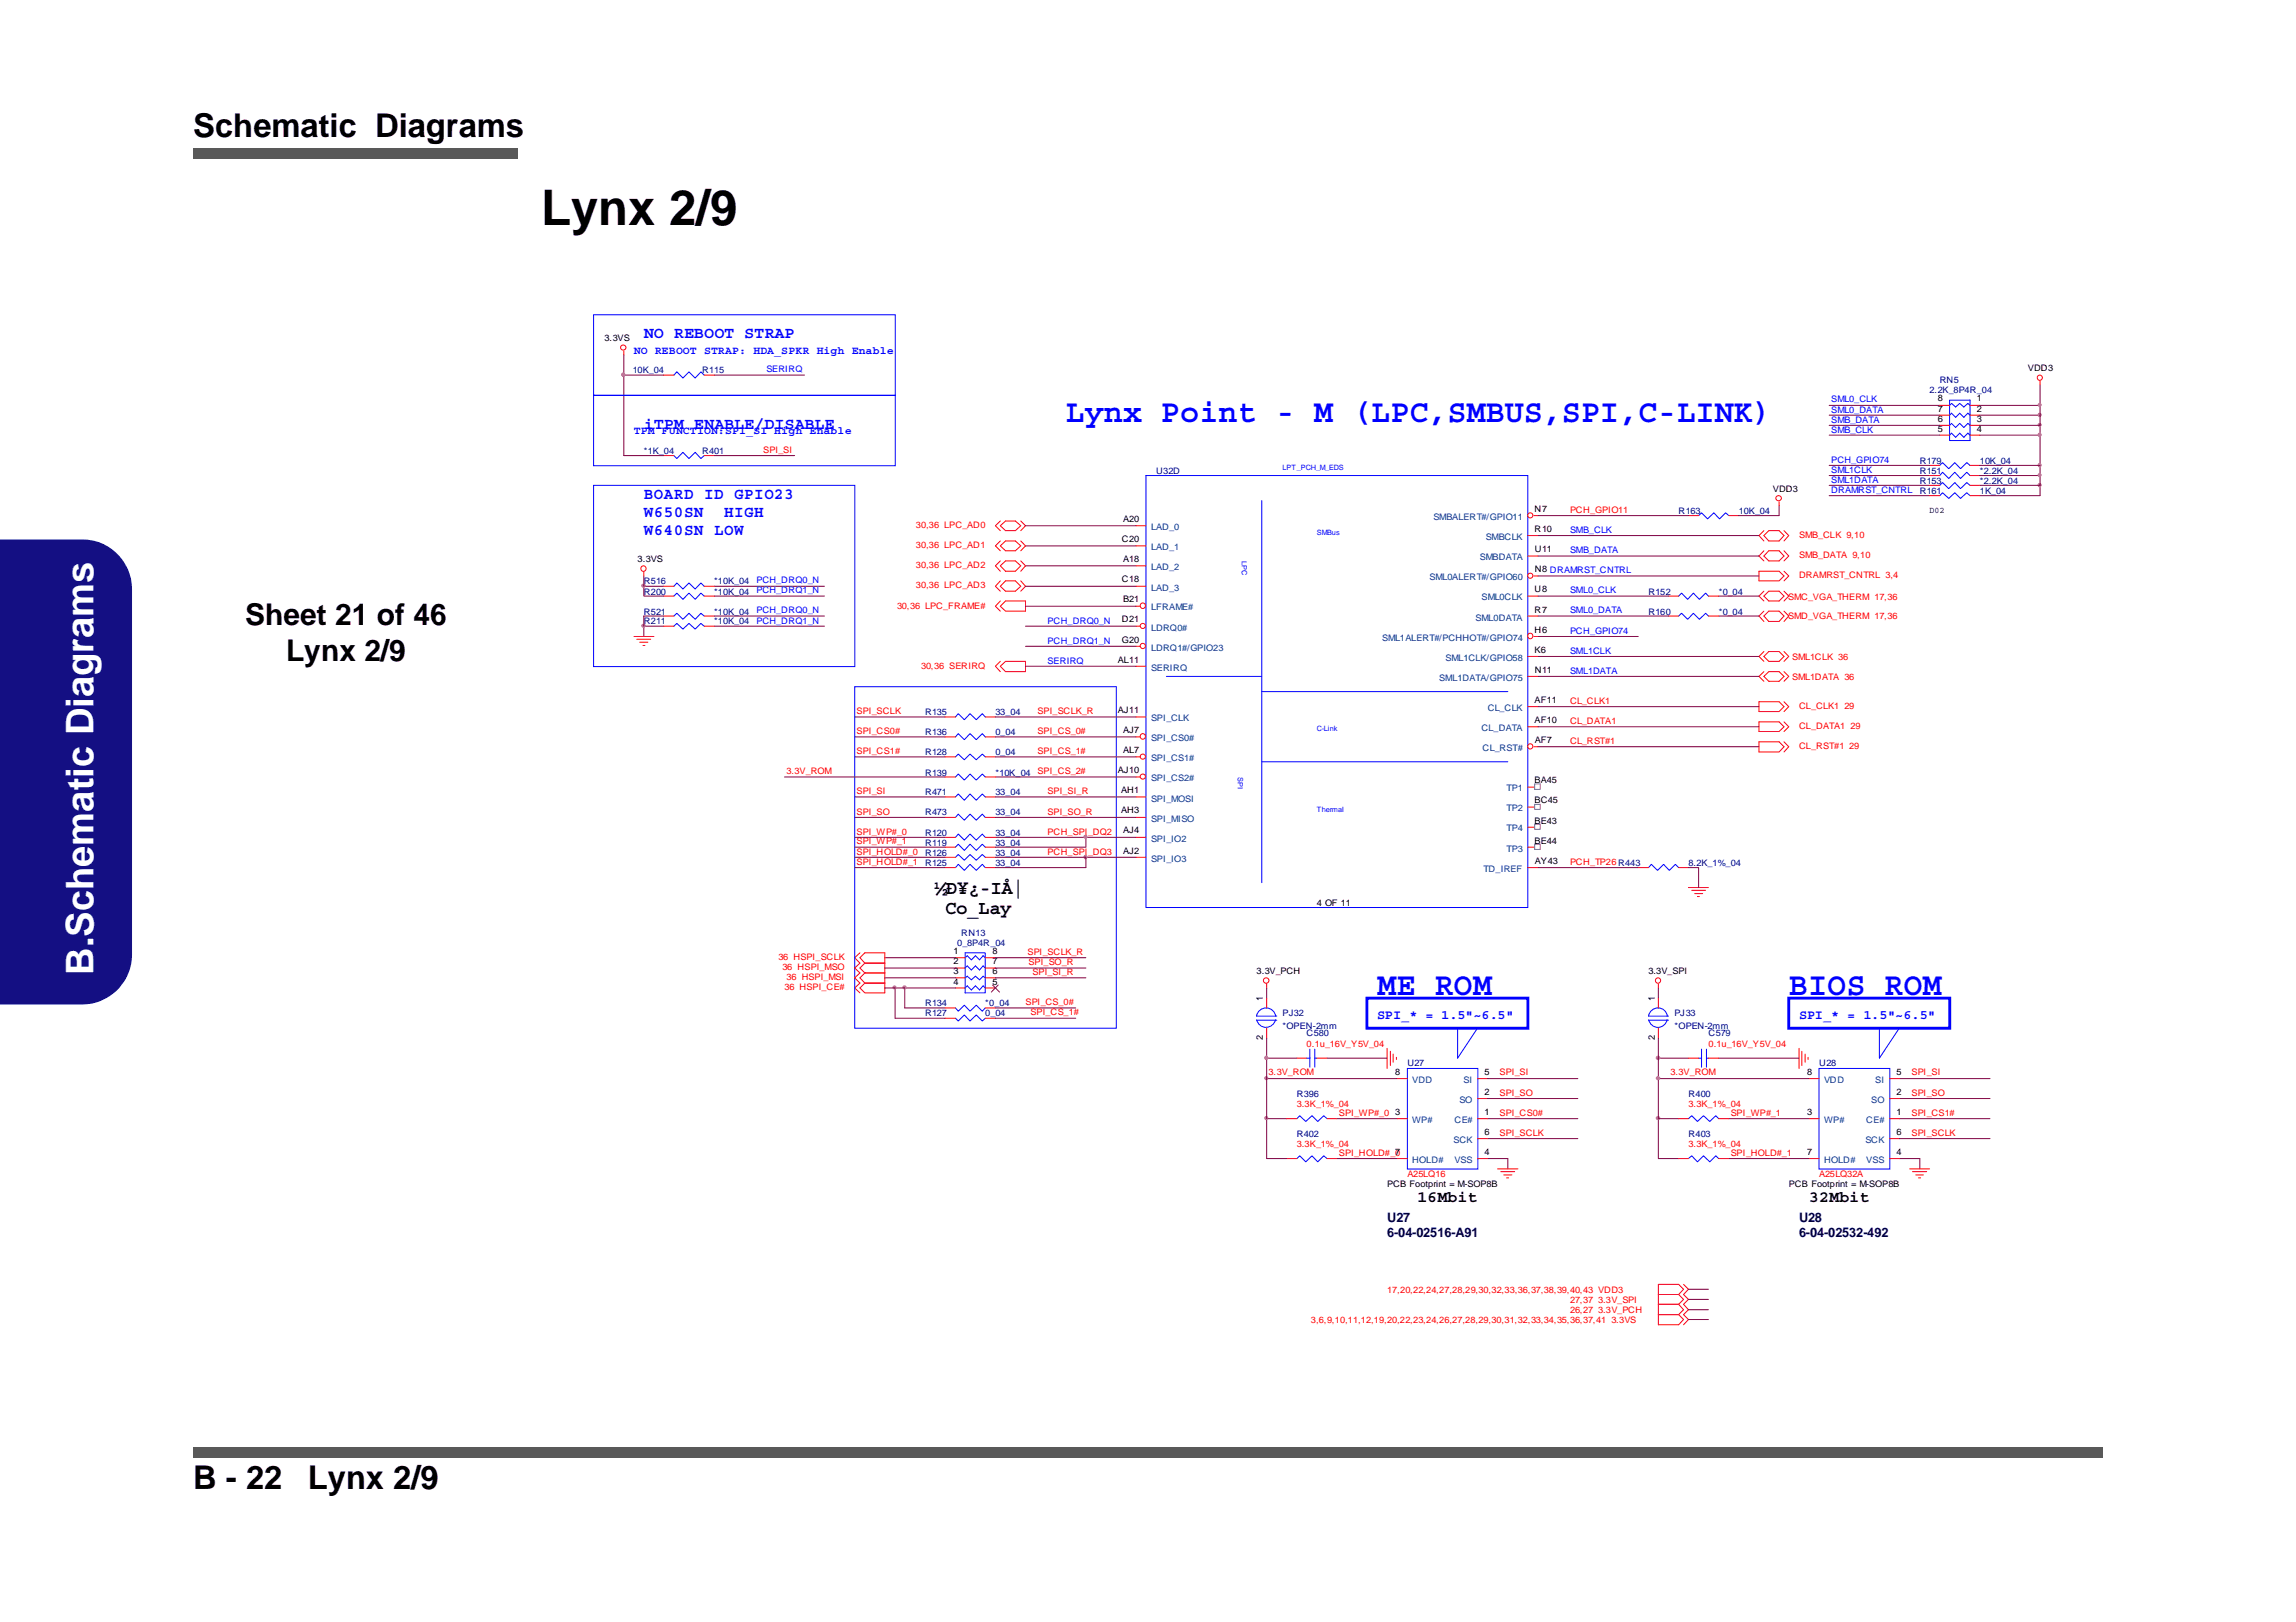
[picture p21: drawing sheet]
<svg xmlns="http://www.w3.org/2000/svg" width="297mm" height="210mm" viewBox="0 0 297 210" stroke-linecap="round" stroke-linejoin="round" font-family="sans-serif">
<defs><g id="words">
<text font-size="6.3" x="70" y="29.1">Lynx 2/9</text>
<text font-size="4.9" fill="#fff" x="12.1" y="126.1" transform="rotate(-90 12.1 126.1)">B.Schematic Diagrams</text>
<g font-size="4.2">
<text x="25" y="17.7">Schematic Diagrams</text>
<text x="25" y="192.7">B - 22</text>
<text x="39.8" y="192.7">Lynx 2/9</text>
</g>
<g font-size="4.2" fill="#00f">
<text x="137.9" y="54.6">Lynx Point - M (LPC,SMBUS,SPI,C-LINK)</text>
<text x="178.2" y="128.8">ME ROM</text>
<text x="231.4" y="128.8">BIOS ROM</text>
</g>
<g font-size="3.9">
<text x="31.7" y="80.9">Sheet 21 of 46</text>
<text x="37" y="85.5">Lynx 2/9</text>
</g>
<g font-size="2.5">
<text x="121" y="115.6">½Ð¥¿-IÅ|</text>
<text x="122.3" y="118.3">Co_Lay</text>
</g>
<g font-size="2.1" fill="#00f">
<text x="83.3" y="43.8">NO REBOOT STRAP</text>
<text x="83.3" y="55.5">iTPM ENABLE/DISABLE</text>
<text x="83.3" y="64.5">BOARD ID GPIO23</text>
<text x="83.3" y="66.9">W650SN</text>
<text x="83.3" y="69.3">W640SN LOW</text>
<text x="93.7" y="66.9">HIGH</text>
</g>
<g font-size="2.1">
<text x="183.3" y="155.6">16Mbit</text>
<text x="234.1" y="155.6">32Mbit</text>
</g>
<g font-size="1.7" fill="#00f">
<text x="178.2" y="131.8">SPI_* = 1.5&quot;~6.5&quot;</text>
<text x="232.7" y="131.8">SPI_* = 1.5&quot;~6.5&quot;</text>
</g>
<g font-size="1.7" fill="#000040">
<text x="179.4" y="158.1">U27</text>
<text x="179.4" y="160.1">6-04-02516-A91</text>
<text x="232.7" y="158.1">U28</text>
<text x="232.7" y="160.1">6-04-02532-492</text>
</g>
<g font-size="1.4" fill="#00f">
<text x="82" y="45.8">NO REBOOT STRAP: HDA_SPKR High Enable</text>
<text x="82" y="56.2">TPM FUNCTION:SPI_SI High Enable</text>
</g>
<g font-size="1.2">
<text x="78.2" y="44.1">3.3VS</text>
<text x="250.7" y="53.3">7</text>
<text x="250.7" y="52">8</text>
<text x="255.8" y="52">1</text>
<text x="255.8" y="53.3">2</text>
<text x="262.4" y="48.1">VDD3</text>
<text x="250.7" y="55.9">5</text>
<text x="250.7" y="54.6">6</text>
<text x="255.8" y="54.6">3</text>
<text x="255.8" y="55.9">4</text>
<text x="229.4" y="63.6">VDD3</text>
<text x="145.1" y="70.2">C20</text>
<text x="145.3" y="67.6">A20</text>
<text x="198.5" y="68.9">R10</text>
<text x="198.5" y="66.3">N7</text>
<text x="198.5" y="71.4">U11</text>
<text x="249.6" y="66.4">D02</text>
<text x="82.5" y="72.8">3.3VS</text>
<text x="145.1" y="75.4">C18</text>
<text x="145.3" y="77.9">B21</text>
<text x="145.3" y="72.8">A18</text>
<text x="198.5" y="76.7">U8</text>
<text x="198.5" y="74">N8 DRAMRST_CNTRL</text>
<text x="145.1" y="83.2">G20</text>
<text x="145.1" y="80.5">D21</text>
<text x="198.5" y="81.9">H6</text>
<text x="198.5" y="79.3">R7</text>
<text x="144.6" y="85.8">AL11</text>
<text x="198.5" y="84.4">K6</text>
<text x="198.5" y="87.1">N11</text>
<text x="144.6" y="92.3">AJ11</text>
<text x="145.3" y="94.9">AJ7</text>
<text x="198.5" y="93.6">AF10</text>
<text x="198.5" y="90.9">AF11</text>
<text x="144.6" y="100.1">AJ10</text>
<text x="145.3" y="97.4">AL7</text>
<text x="198.5" y="101.4">BA45</text>
<text x="198.5" y="96.2">AF7</text>
<text x="145" y="105.3">AH3</text>
<text x="145" y="102.7">AH1</text>
<text x="145.3" y="107.9">AJ4</text>
<text x="198.5" y="103.9">BC45</text>
<text x="198.5" y="106.6">BE43</text>
<text x="145.3" y="110.5">AJ2</text>
<text x="198.5" y="109.2">BE44</text>
<text x="198.5" y="111.8">AY43</text>
<text x="170.4" y="117.3">4 OF 11</text>
<text x="123.3" y="123.5">1</text>
<text x="123.3" y="124.8">2</text>
<text x="128.4" y="124.8">7</text>
<text x="128.4" y="123.5">8</text>
<text x="123.3" y="126.1">3</text>
<text x="123.3" y="127.4">4</text>
<text x="128.4" y="127.4">5</text>
<text x="128.4" y="126.1">6</text>
<text x="162.6" y="126.1">3.3V_PCH</text>
<text x="163.4" y="129.5" transform="rotate(-90 163.4 129.5)">1</text>
<text x="213.3" y="126.1">3.3V_SPI</text>
<text x="214.1" y="129.5" transform="rotate(-90 214.1 129.5)">1</text>
<text x="163.4" y="134.6" transform="rotate(-90 163.4 134.6)">2</text>
<text x="214.1" y="134.6" transform="rotate(-90 214.1 134.6)">2</text>
<text x="180.5" y="139.1">8</text>
<text x="192" y="139.1">5</text>
<text x="192" y="141.7">2</text>
<text x="233.8" y="139.1">8</text>
<text x="245.4" y="141.7">2</text>
<text x="245.4" y="139.1">5</text>
<text x="180.5" y="144.3">3</text>
<text x="180.5" y="149.5">7</text>
<text x="192" y="146.9">6</text>
<text x="192" y="144.3">1</text>
<text x="192" y="149.5">4</text>
<text x="233.8" y="144.3">3</text>
<text x="233.8" y="149.5">7</text>
<text x="245.4" y="144.3">1</text>
<text x="245.4" y="149.5">4</text>
<text x="245.4" y="146.9">6</text>
<text x="179.5" y="153.7">PCB Footprint = M-SOP8B</text>
<text x="231.4" y="153.7">PCB Footprint = M-SOP8B</text>
</g>
<g font-size="1.2" fill="#000080">
<text x="81.9" y="48.3">10K_04</text>
<text x="90.8" y="48.3">R115</text>
<text x="249.6" y="50.9">2.2K_8P4R_04</text>
<text x="251" y="49.6">RN5</text>
<text x="83.3" y="58.7">*1K_04</text>
<text x="90.8" y="58.7">R401</text>
<text x="149.6" y="61.3">U32D</text>
<text x="248.4" y="60">R179</text>
<text x="248.4" y="62.6">R153</text>
<text x="248.4" y="61.3">R151</text>
<text x="248.4" y="63.9">R161</text>
<text x="256.1" y="60">10K_04</text>
<text x="256.1" y="62.6">*2.2K_04</text>
<text x="256.1" y="61.3">*2.2K_04</text>
<text x="256.1" y="63.9">1K_04</text>
<text x="217.2" y="66.5">R163</text>
<text x="224.9" y="66.5">10K_04</text>
<text x="83.3" y="76.9">R200</text>
<text x="83.3" y="75.6">R516</text>
<text x="92.4" y="76.9">*10K_04</text>
<text x="92.4" y="75.6">*10K_04</text>
<text x="213.3" y="76.9">R152</text>
<text x="222.4" y="76.9">*0_04</text>
<text x="83.3" y="80.8">R211</text>
<text x="83.3" y="79.5">R521</text>
<text x="92.4" y="80.8">*10K_04</text>
<text x="92.4" y="79.5">*10K_04</text>
<text x="213.3" y="79.5">R160</text>
<text x="222.4" y="79.5">*0_04</text>
<text x="119.7" y="95.1">R136</text>
<text x="119.7" y="92.5">R135</text>
<text x="128.8" y="95.1">0_04</text>
<text x="128.8" y="92.5">33_04</text>
<text x="119.7" y="97.7">R128</text>
<text x="119.7" y="100.4">R139</text>
<text x="128.8" y="97.7">0_04</text>
<text x="128.8" y="100.4">*10K_04</text>
<text x="119.7" y="105.5">R473</text>
<text x="119.7" y="102.9">R471</text>
<text x="128.8" y="105.5">33_04</text>
<text x="128.8" y="102.9">33_04</text>
<text x="119.7" y="109.4">R119</text>
<text x="119.7" y="112">R125</text>
<text x="119.7" y="108.1">R120</text>
<text x="119.7" y="110.7">R126</text>
<text x="128.8" y="109.4">33_04</text>
<text x="128.8" y="112">33_04</text>
<text x="128.8" y="108.1">33_04</text>
<text x="128.8" y="110.7">33_04</text>
<text x="218.4" y="112">8.2K_1%_04</text>
<text x="123.8" y="122.4">0_8P4R_04</text>
<text x="124.4" y="121.1">RN13</text>
<text x="119.7" y="130.2">R134</text>
<text x="119.7" y="131.5">R127</text>
<text x="127.5" y="130.2">*0_04</text>
<text x="127.5" y="131.5">0_04</text>
<text x="165.9" y="131.5">PJ32</text>
<text x="216.6" y="131.5">PJ33</text>
<text x="165.9" y="133.1">*OPEN-2mm</text>
<text x="169" y="134.1">C580</text>
<text x="216.6" y="133.1">*OPEN-2mm</text>
<text x="221" y="134.1">C579</text>
<text x="167.8" y="141.9">R396</text>
<text x="182.1" y="138">U27</text>
<text x="218.4" y="141.9">R400</text>
<text x="235.3" y="138">U28</text>
<text x="167.8" y="147.2">R402</text>
<text x="218.4" y="147.2">R403</text>
</g>
<g font-size="1.2" fill="#00f">
<text x="99.2" y="48.2">SERIRQ</text>
<text x="236.9" y="53.4">SML0_DATA</text>
<text x="236.9" y="52.1">SML0_CLK</text>
<text x="236.9" y="54.7">SMB_DATA</text>
<text x="236.9" y="56">SMB_CLK</text>
<text x="236.9" y="59.9">PCH_GPIO74</text>
<text x="236.9" y="62.5">SML1DATA</text>
<text x="236.9" y="61.2">SML1CLK</text>
<text x="236.9" y="63.8">DRAMRST_CNTRL</text>
<text x="203.1" y="71.6">SMB_DATA</text>
<text x="203.1" y="69">SMB_CLK</text>
<text x="97.9" y="75.5">PCH_DRQ0_N</text>
<text x="97.9" y="76.8">PCH_DRQ1_N</text>
<text x="203.1" y="76.8">SML0_CLK</text>
<text x="97.9" y="79.4">PCH_DRQ0_N</text>
<text x="97.9" y="80.7">PCH_DRQ1_N</text>
<text x="135.5" y="83.3">PCH_DRQ1_N</text>
<text x="135.5" y="80.7">PCH_DRQ0_N</text>
<text x="203.1" y="82">PCH_GPIO74</text>
<text x="203.1" y="79.4">SML0_DATA</text>
<text x="135.5" y="85.9">SERIRQ</text>
<text x="203.1" y="84.6">SML1CLK</text>
<text x="203.1" y="87.2">SML1DATA</text>
</g>
<g font-size="1.2" fill="#f00">
<text x="98.7" y="58.6">SPI_SI</text>
<text x="118.5" y="70.9">30,36 LPC_AD1</text>
<text x="118.5" y="68.3">30,36 LPC_AD0</text>
<text x="203.1" y="66.4">PCH_GPIO11</text>
<text x="232.7" y="69.6">SMB_CLK 9,10</text>
<text x="118.5" y="76.1">30,36 LPC_AD3</text>
<text x="118.5" y="73.6">30,36 LPC_AD2</text>
<text x="231.3" y="77.6">SMC_VGA_THERM 17,36</text>
<text x="232.7" y="72.3">SMB_DATA 9,10</text>
<text x="232.7" y="74.8">DRAMRST_CNTRL 3,4</text>
<text x="116.1" y="78.7">30,36 LPC_FRAME#</text>
<text x="231.3" y="80.2">SMD_VGA_THERM 17,36</text>
<text x="119.2" y="86.6">30,36 SERIRQ</text>
<text x="231.8" y="85.4">SML1CLK 36</text>
<text x="231.8" y="88">SML1DATA 36</text>
<text x="110.8" y="95">SPI_CS0#</text>
<text x="110.8" y="92.4">SPI_SCLK</text>
<text x="134.2" y="95">SPI_CS_0#</text>
<text x="134.2" y="92.4">SPI_SCLK_R</text>
<text x="203.1" y="91.1">CL_CLK1</text>
<text x="203.1" y="93.7">CL_DATA1</text>
<text x="232.7" y="94.3">CL_DATA1 29</text>
<text x="232.7" y="91.7">CL_CLK1 29</text>
<text x="101.7" y="100.2">3.3V_ROM</text>
<text x="110.8" y="97.6">SPI_CS1#</text>
<text x="134.2" y="97.6">SPI_CS_1#</text>
<text x="134.2" y="100.2">SPI_CS_2#</text>
<text x="203.1" y="96.3">CL_RST#1</text>
<text x="232.7" y="97">CL_RST#1 29</text>
<text x="110.8" y="102.8">SPI_SI</text>
<text x="110.8" y="105.4">SPI_SO</text>
<text x="135.5" y="105.4">SPI_SO_R</text>
<text x="135.5" y="102.8">SPI_SI_R</text>
<text x="110.8" y="109.3">SPI_WP#_1</text>
<text x="110.8" y="111.9">SPI_HOLD#_1</text>
<text x="110.8" y="108">SPI_WP#_0</text>
<text x="110.8" y="110.6">SPI_HOLD#_0</text>
<text x="135.5" y="108">PCH_SPI_DQ2</text>
<text x="135.5" y="110.6">PCH_SPI_DQ3</text>
<text x="203.1" y="111.9">PCH_TP26 R443</text>
<text x="100.7" y="124.2">36 HSPI_SCLK</text>
<text x="101.2" y="125.5">36 HSPI_MSO</text>
<text x="132.9" y="123.6">SPI_SCLK_R</text>
<text x="133.1" y="124.9">SPI_SO_R</text>
<text x="101.5" y="128.2">36 HSPI_CE#</text>
<text x="101.7" y="126.9">36 HSPI_MSI</text>
<text x="132.7" y="130.1">SPI_CS_0#</text>
<text x="133.3" y="131.4">SPI_CS_1#</text>
<text x="133.6" y="126.2">SPI_SI_R</text>
<text x="169" y="135.4">0.1u_16V_Y5V_04</text>
<text x="221" y="135.4">0.1u_16V_Y5V_04</text>
<text x="164.1" y="139.2">3.3V_ROM</text>
<text x="167.8" y="143.2">3.3K_1%_04</text>
<text x="194" y="139.2">SPI_SI</text>
<text x="194" y="141.8">SPI_SO</text>
<text x="216.1" y="139.2">3.3V_ROM</text>
<text x="218.4" y="143.2">3.3K_1%_04</text>
<text x="247.3" y="139.2">SPI_SI</text>
<text x="247.3" y="141.8">SPI_SO</text>
<text x="167.8" y="148.4">3.3K_1%_04</text>
<text x="173.2" y="144.4">SPI_WP#_0</text>
<text x="173.2" y="149.6">SPI_HOLD#_0</text>
<text x="194" y="144.4">SPI_CS0#</text>
<text x="194" y="147">SPI_SCLK</text>
<text x="218.4" y="148.4">3.3K_1%_04</text>
<text x="223.9" y="144.4">SPI_WP#_1</text>
<text x="223.9" y="149.6">SPI_HOLD#_1</text>
<text x="247.3" y="144.4">SPI_CS1#</text>
<text x="247.3" y="147">SPI_SCLK</text>
<text x="182.1" y="152.3">A25LQ16</text>
<text x="235.3" y="152.3">A25LQ32A</text>
<text x="179.5" y="167.3">17,20,22,24,27,28,29,30,32,33,36,37,38,39,40,43 VDD3</text>
<text x="169.6" y="171.2">3,6,9,10,11,12,19,20,22,23,24,26,27,28,29,30,31,32,33,34,35,36,37,41</text>
<text x="203.1" y="169.9">26,27</text>
<text x="203.1" y="168.6">27,37</text>
<text x="206.8" y="169.9">3.3V_PCH</text>
<text x="206.8" y="168.6">3.3V_SPI</text>
<text x="208.5" y="171.2">3.3VS</text>
</g>
<g font-size="1.2" fill="#004080">
<text x="148.9" y="71.2">LAD_1</text>
<text x="148.9" y="68.6">LAD_0</text>
<text x="185.5" y="67.3">SMBALERT#/GPIO11</text>
<text x="192.2" y="69.9">SMBCLK</text>
<text x="148.9" y="76.4">LAD_3</text>
<text x="148.9" y="73.8">LAD_2</text>
<text x="184.9" y="75.1">SML0ALERT#/GPIO60</text>
<text x="191.4" y="72.5">SMBDATA</text>
<text x="191.7" y="77.7">SML0CLK</text>
<text x="148.9" y="81.6">LDRQ0#</text>
<text x="148.9" y="79">LFRAME#</text>
<text x="178.8" y="82.9">SML1ALERT#/PCHHOT#/GPIO74</text>
<text x="190.9" y="80.3">SML0DATA</text>
<text x="148.9" y="84.2">LDRQ1#/GPIO23</text>
<text x="148.9" y="86.8">SERIRQ</text>
<text x="186.2" y="88.1">SML1DATA/GPIO75</text>
<text x="187" y="85.5">SML1CLK/GPIO58</text>
<text x="148.9" y="95.9">SPI_CS0#</text>
<text x="148.9" y="93.3">SPI_CLK</text>
<text x="191.7" y="94.6">CL_DATA</text>
<text x="192.5" y="92">CL_CLK</text>
<text x="148.9" y="101.1">SPI_CS2#</text>
<text x="148.9" y="98.5">SPI_CS1#</text>
<text x="191.8" y="97.2">CL_RST#</text>
<text x="148.9" y="106.3">SPI_MISO</text>
<text x="148.9" y="103.7">SPI_MOSI</text>
<text x="194.9" y="105">TP2</text>
<text x="194.9" y="107.6">TP4</text>
<text x="194.9" y="102.4">TP1</text>
<text x="148.9" y="111.5">SPI_IO3</text>
<text x="148.9" y="108.9">SPI_IO2</text>
<text x="191.9" y="112.8">TD_IREF</text>
<text x="194.9" y="110.2">TP3</text>
<text x="182.7" y="140.1">VDD</text>
<text x="188.8" y="142.7">SO</text>
<text x="189.4" y="140.1">SI</text>
<text x="236" y="140.1">VDD</text>
<text x="242.1" y="142.7">SO</text>
<text x="242.6" y="140.1">SI</text>
<text x="182.7" y="145.3">WP#</text>
<text x="188" y="147.9">SCK</text>
<text x="188.2" y="145.3">CE#</text>
<text x="236" y="145.3">WP#</text>
<text x="241.3" y="147.9">SCK</text>
<text x="241.4" y="145.3">CE#</text>
<text x="182.7" y="150.5">HOLD#</text>
<text x="188.2" y="150.5">VSS</text>
<text x="236" y="150.5">HOLD#</text>
<text x="241.4" y="150.5">VSS</text>
</g>
<g font-size=".9" fill="#00f">
<text x="165.9" y="60.8">LPT_PCH_M_EDS</text>
<text x="170.4" y="69.3">SMBus</text>
<text x="160.7" y="72.6" transform="rotate(90 160.7 72.6)">LPC</text>
<text x="170.4" y="94.6">C-Link</text>
<text x="160.1" y="100.6" transform="rotate(90 160.1 100.6)">SPI</text>
<text x="170.4" y="105">Thermal</text>
</g>
</g></defs>
<g fill="none" stroke="#800040" stroke-width=".13">
<path d="M80.7 48.5h5.2M80.7 45.9v2.6M80.7 48.5v10.5h5.2M92.4 59h10.4M92.4 48.5h11.7M236.6 53.7h14.4M236.6 52.5h14.4M236.6 55h14.4M236.6 56.3h14.4M256.1 56.3h7.8M256.1 52.5h7.8M256.1 53.7h7.8"/>
<path d="M256.1 55h7.8M263.9 55v1.3M263.9 56.3v3.9M263.9 49.8v2.7M263.9 53.7v1.3M263.9 52.5v1.2M83.3 75.9h2.6M83.3 75.9v1.2h2.6M83.3 74.5v1.4M85.9 79.7h-2.6v1.3M92.4 75.9h14.3M92.4 79.7h14.3"/>
<path d="M92.4 77.1h14.3M132.7 78.5h14.3M132.7 68h14.3M132.7 70.6h14.3M132.7 73.2h14.3M132.7 75.9h14.3M199 72h28.6M199 69.3h28.6M199 74.5h28.6M199 79.7h16.9M199 77.1h16.9M222.4 77.1h5.2"/>
<path d="M222.4 79.7h5.2M230.2 65.5v1.2h-5.3M236.6 62.8h13M236.6 61.5h13M236.6 64.1h13M236.6 60.2h13M256.1 62.8h7.8M256.1 61.5h7.8M256.1 60.2h7.8M263.9 62.8v1.3h-7.8M263.9 60.2v1.3M263.9 61.5v1.3"/>
<path d="M83.3 81h2.6M83.3 81v1.4M92.4 81h14.3M110.6 95.4h11.7M110.6 92.8h11.7M110.6 97.9h11.7M128.8 97.9h18.2M128.8 95.4h18.2M128.8 92.8h18.2M132.7 86.2h14.3M199 91.4h28.6M199 94.1h28.6"/>
<path d="M199 96.6h28.6M199 85h28.6M199 87.5h28.6M199 82.4h12.9M110.6 103.1h11.7M110.6 105.8h11.7M110.6 109.6h11.7M110.6 112.3h11.7M110.6 108.4h11.7M110.6 110.9h11.7M128.8 108.4h11.7M128.8 110.9h11.7"/>
<path d="M128.8 105.8h18.2M128.8 103.1h18.2M140.5 108.4v1.2h-11.7M140.5 110.9v1.4h-11.7M140.5 110.9h6.5M140.5 108.4h6.5M199 112.3h12.9M218.4 112.3h1.4v2.6M114.5 123.9h9.1M114.5 125.3h9.1M114.5 126.5h9.1M115.8 127.9v3.9h6.5"/>
<path d="M123.6 127.9h-6.5v2.5h5.2M128.8 130.4h10.4M128.8 131.8h10.4M128.8 123.9h11.7M128.8 126.5h11.7M128.8 125.3h11.7M163.9 127.9v1.3M171.7 136.9h7.8M180.8 139.6h-16.9v5.2M192.5 139.6h11.6M214.5 139.6h19.6M214.5 127.9v1.3"/>
<path d="M214.5 139.6v5.2M218.4 136.9h-3.9v2.7M222.4 136.9h10.3M245.7 139.6h11.8M163.9 144.8h2.6M163.9 144.8v5.1h2.6M173 144.8h7.8M173 149.9h7.8M192.5 144.8h11.6M192.5 142.2h11.6M192.5 147.3h11.6M192.5 149.9h2.6v1.4"/>
<path d="M214.5 144.8h2.7M214.5 144.8v5.1h2.7M223.7 144.8h10.4M223.7 149.9h10.4M245.7 149.9h2.7v1.4M245.7 144.8h11.8M245.7 142.2h11.8M245.7 147.3h11.8M218.4 169.5h2.6M218.4 166.8h2.6"/>
</g>
<g fill="#f0f" stroke="#f0f" stroke-width=".13">
<path d="M83.1 75.7h.3l.1 .1-.1 .1-.2 .1-.1-.1z" fill-rule="evenodd"/>
<path d="M83.1 80.8h.3l.1 .2-.1 .1-.2 .1-.1-.1z" fill-rule="evenodd"/>
<path d="M263.7 56.1h.3l.1 .2-.1 .1-.1 .1-.2-.1z" fill-rule="evenodd"/>
<path d="M214.3 136.7h.4v.2v.2h-.2h-.2z" fill-rule="evenodd"/>
<path d="M214.3 144.5h.4v.2v.1l-.2 .1-.2-.1z" fill-rule="evenodd"/>
<path d="M214.3 139.4h.4v.1v.2h-.2h-.2z" fill-rule="evenodd"/>
<path d="M116.9 127.6h.3v.2v.1l-.2 .1-.1-.1z" fill-rule="evenodd"/>
<path d="M140.3 110.7h.3v.2v.2h-.2h-.1z" fill-rule="evenodd"/>
<path d="M263.7 62.6h.3l.1 .2-.1 .1-.1 .1-.2-.1z" fill-rule="evenodd"/>
<path d="M263.7 60h.3l.1 .2-.1 .1-.1 .1-.2-.1z" fill-rule="evenodd"/>
<path d="M263.7 53.5h.3l.1 .2-.1 .2h-.1h-.2z" fill-rule="evenodd"/>
<circle cx="80.6" cy="48.5" r=".2"/>
<circle cx="263.9" cy="55" r=".2"/>
<circle cx="163.8" cy="139.5" r=".2"/>
<circle cx="163.8" cy="144.7" r=".2"/>
<circle cx="140.4" cy="108.3" r=".2"/>
<circle cx="263.9" cy="61.5" r=".2"/>
<circle cx="263.9" cy="52.4" r=".2"/>
</g>
<g fill="none" stroke="#f00" stroke-width=".13">
<path d="M80.7 45.4v.5M85.9 59h1.3M85.9 48.5h1.3M91.1 59h1.3M91.1 48.5h1.3M251 56.3h1.2M251 55h1.2M251 53.7h1.2M251 52.5h1.2M254.9 52.5h1.2M254.9 53.7h1.2M254.9 55h1.2"/>
<path d="M254.9 56.3h1.2M263.9 49.3v.5M83.3 74v.5M85.9 79.7h1.3M85.9 77.1h1.3M85.9 75.9h1.3M91.1 79.7h1.3M91.1 77.1h1.3M91.1 75.9h1.3M129.4 70.6l.7-.6h1.3l.7 .6-.7 .7h-1.3zM129.4 68l.7-.6h1.3l.7 .6-.7 .7h-1.3zM129.4 78.5l.7-.7h2.6v1.3h-2.6z"/>
<path d="M129.4 73.2l.7-.6h1.3l.7 .6-.7 .7h-1.3zM129.4 70l-.6 .6 .6 .7M129.4 67.4l-.6 .6 .6 .7M129.4 77.8l-.6 .7 .6 .6M129.4 75.2l-.6 .7 .6 .6M129.4 72.6l-.6 .6 .6 .7M130.1 75.2h1.3l.7 .7-.7 .6h-1.3l-.7-.6zM132.1 70l.6 .6-.6 .7M132.1 67.4l.6 .6-.6 .7M132.1 75.2l.6 .7-.6 .6M132.1 72.6l.6 .6-.6 .7M215.9 77.1h1.3"/>
<path d="M215.9 79.7h1.3M218.4 66.7h1.4M221 77.1h1.4M221 79.7h1.4M223.7 66.7h1.2M227.6 73.9h2.6l.6 .6-.6 .7h-2.6zM228.2 69.3l.6-.6h1.4l.6 .6-.6 .7h-1.4zM228.2 79.7l.6-.6h1.4l.6 .6-.6 .7h-1.4zM228.2 71.3l-.6 .7 .6 .6M228.2 68.7l-.6 .6 .6 .7M228.2 79.1l-.6 .6 .6 .7M228.2 76.5l-.6 .6 .6 .7"/>
<path d="M228.8 71.3h1.4l.6 .7-.6 .6h-1.4l-.6-.6zM228.8 76.5h1.4l.6 .6-.6 .7h-1.4l-.6-.7zM230.2 64.9v.6M230.8 71.3l.6 .7-.6 .6M230.8 68.7l.6 .6-.6 .7M230.8 73.9l.6 .6-.6 .7M230.8 79.1l.6 .6-.6 .7M230.8 76.5l.6 .6-.6 .7M249.6 60.2h1.4M249.6 62.8h1.4M249.6 61.5h1.4M254.9 60.2h1.2"/>
<path d="M254.9 62.8h1.2M254.9 61.5h1.2M82 82.4h2.6M82.4 82.7h1.8M82.8 83.1h1M83.2 83.5h.2M85.9 81h1.3M91.1 81h1.3M122.3 95.4h1.3M122.3 97.9h1.3M122.3 92.8h1.3M127.5 95.4h1.3"/>
<path d="M127.5 97.9h1.3M127.5 92.8h1.3M129.4 86.2l.7-.6h2.6v1.3h-2.6zM129.4 85.6l-.6 .6 .6 .7M227.6 96h2.6l.6 .6-.6 .7h-2.6zM227.6 93.4h2.6l.6 .7-.6 .6h-2.6zM227.6 90.8h2.6l.6 .6-.6 .7h-2.6zM228.2 87.5l.6-.6h1.4l.6 .6-.6 .7h-1.4zM228.2 84.3l-.6 .7 .6 .6M228.2 86.9l-.6 .6 .6 .7M228.8 84.3h1.4l.6 .7-.6 .6h-1.4l-.6-.6zM230.8 96l.6 .6-.6 .7"/>
<path d="M230.8 93.4l.6 .7-.6 .6M230.8 90.8l.6 .6-.6 .7M230.8 84.3l.6 .7-.6 .6M230.8 86.9l.6 .6-.6 .7M122.3 109.6h1.3M122.3 112.3h1.3M122.3 105.8h1.3M122.3 108.4h1.3M122.3 103.1h1.3M122.3 110.9h1.3M127.5 109.6h1.3M127.5 112.3h1.3"/>
<path d="M127.5 105.8h1.3M127.5 108.4h1.3M127.5 103.1h1.3M127.5 110.9h1.3M211.9 112.3h1.4M217.2 112.3h1.2M218.4 114.9h2.6M218.9 115.2h1.8M219.2 115.6h1.1M219.6 116h.3M111.3 127.9l.6-.7h2.6v1.3h-2.6zM111.3 123.9l.6-.6h2.6v1.3h-2.6z"/>
<path d="M111.3 123.3l-.7 .6 .7 .7-.7 .7 .7 .6-.7 .6 .7 .7-.7 .7 .7 .6M114.5 124.6v1.3M114.5 125.9v1.3M114.5 124.6h-2.6l-.6 .7 .6 .6h2.6M114.5 125.9h-2.6l-.6 .6 .6 .7h2.6M122.3 130.4h1.3M122.3 131.8h1.3M123.6 123.9h1.3M123.6 125.3h1.3M123.6 126.5h1.3M123.6 127.9h1.3M127.5 130.4h1.3"/>
<path d="M127.5 131.8h1.3M127.5 127.9h1.3M127.5 126.5h1.3M127.5 125.3h1.3M127.5 123.9h1.3M163.9 127.3v.6M167.8 136.9h1.2M170.4 136.9h1.3M179.5 135.7v2.6M179.9 136v1.9M180.2 136.4v1.1M180.7 136.8v.3"/>
<path d="M180.8 139.6h1.3M191.2 139.6h1.3M218.4 136.9h1.4M221 136.9h1.4M232.7 135.7v2.6M233.1 136v1.9M233.5 136.4v1.1M233.9 136.8v.3M234.1 139.6h1.2M244.5 139.6h1.2M166.5 144.8h1.3M166.5 149.9h1.3"/>
<path d="M171.7 144.8h1.3M171.7 149.9h1.3M180.8 144.8h1.3M180.8 149.9h1.3M191.2 144.8h1.3M191.2 142.2h1.3M191.2 149.9h1.3M191.2 147.3h1.3M193.7 151.3h2.7M194.2 151.6h1.8M194.5 152h1.1M194.9 152.4h.3"/>
<path d="M217.2 144.8h1.2M217.2 149.9h1.2M222.4 144.8h1.3M222.4 149.9h1.3M234.1 144.8h1.2M234.1 149.9h1.2M244.5 144.8h1.2M244.5 142.2h1.2M244.5 149.9h1.2M244.5 147.3h1.2M214.5 170.1h2.7l.6 .7-.6 .6h-2.7zM214.5 168.8h2.7l.6 .7-.6 .6h-2.7z"/>
<path d="M214.5 166.2h2.7l.6 .6-.6 .7h-2.7zM217.8 168.8l.6 .7-.6 .6 .6 .7-.6 .6M217.8 166.2l.6 .6-.6 .7"/>
<circle cx="80.6" cy="45" r=".34"/>
<circle cx="263.9" cy="48.9" r=".34"/>
<circle cx="83.2" cy="73.6" r=".35"/>
<circle cx="230.1" cy="64.5" r=".35"/>
<circle cx="163.8" cy="126.9" r=".36"/>
</g>
<g fill="none" stroke="#00f" stroke-width=".13">
<path d="M76.8 51.1h39v9.2h-39zM76.8 40.7h39v10.5h-39zM87.2 59l.4 .3 .7-.8 .8 .8 .8-.8 .8 .8 .4-.3M87.2 48.5l.4-.4 .7 .8 .8-.8 .8 .8 .8-.8 .4 .4M252.2 52.5l.3-.3 .5 .5 .5-.5 .6 .5 .5-.5 .3 .3M252.2 53.7l.3-.2 .5 .5 .5-.5 .6 .5 .5-.5 .3 .2M252.2 55l.3-.2 .5 .5 .5-.5 .6 .5 .5-.5 .3 .2M252.2 51.8h2.7v5.2h-2.7zM254.9 56.3l-.3-.2-.5 .5-.6-.5-.5 .5-.5-.5-.3 .2M76.8 62.8h33.8v23.5h-33.8zM87.2 79.7l.4-.3 .7 .7 .8-.7 .8 .7 .8-.7 .4 .3M87.2 77.1l.4-.3 .7 .8 .8-.8 .8 .8 .8-.8 .4 .3"/>
<path d="M87.2 75.9l.4-.5 .7 .8 .8-.8 .8 .8 .8-.8 .4 .5M148.3 61.5h49.4v55.9h-49.4zM163.2 64.8v49.4M217.2 77.1l.4-.3 .7 .8 .8-.8 .8 .8 .8-.8 .3 .3M217.2 79.7l.4-.3 .7 .7 .8-.7 .8 .7 .8-.7 .3 .3M219.8 66.7l.3-.3 .8 .7 .8-.7 .8 .7 .7-.7 .5 .3M251 60.2l.3-.3 .8 .8 .8-.8 .7 .8 .8-.8 .5 .3M251 62.8l.3-.3 .8 .7 .8-.7 .7 .7 .8-.7 .5 .3M251 61.5l.3-.4 .8 .8 .8-.8 .7 .8 .8-.8 .5 .4M87.2 81l.4-.3 .7 .7 .8-.7 .8 .7 .8-.7 .4 .3M110.6 88.9h33.8v44.2h-33.8zM123.6 95.4l.4-.5 .8 .8 .7-.8 .8 .8 .8-.8 .4 .5"/>
<path d="M123.6 97.9l.4-.3 .8 .7 .7-.7 .8 .7 .8-.7 .4 .3M123.6 92.8l.4-.4 .8 .7 .7-.7 .8 .7 .8-.7 .4 .4M150.9 87.5h12.3M163.2 98.6h31.9M163.2 89.5h31.9M123.6 109.6l.4-.4 .8 .9 .7-.9 .8 .9 .8-.9 .4 .4M123.6 112.3l.4-.4 .8 .7 .7-.7 .8 .7 .8-.7 .4 .4M123.6 105.8l.4-.4 .8 .7 .7-.7 .8 .7 .8-.7 .4 .4M123.6 108.4l.4-.5 .8 .8 .7-.8 .8 .8 .8-.8 .4 .5M123.6 103.1l.4-.3 .8 .8 .7-.8 .8 .8 .8-.8 .4 .3M123.6 110.9l.4-.3 .8 .7 .7-.7 .8 .7 .8-.7 .4 .3M213.3 112.3l.3-.4 .8 .7 .8-.7 .8 .7 .7-.7 .5 .4"/>
<path d="M123.6 130.4l.4 .5 .8-.8 .7 .8 .8-.8 .8 .8 .4-.5M123.6 131.8l.4 .3 .8-.8 .7 .8 .8-.8 .8 .8 .4-.3M124.9 125.3l.2-.3 .6 .5 .5-.5 .5 .5 .5-.5 .3 .3M124.9 126.5l.2-.2 .6 .5 .5-.5 .5 .5 .5-.5 .3 .2M124.9 127.9l.2-.3 .6 .5 .5-.5 .5 .5 .5-.5 .3 .3M124.9 123.3h2.6v5.2h-2.6zM127.5 123.9l-.3-.2-.5 .5-.5-.5-.5 .5-.6-.5-.2 .2M169 136.9h.5M169.5 135.8v2.3M170.1 136.9h.3M170.1 135.8v2.3M182.1 138.3h9.1v13h-9.1z"/>
<path d="M188.6 133v3.9l2.6-3.9M219.8 136.9h.3M220.1 135.8v2.3M220.8 135.8v2.3M220.8 136.9h.2M235.3 138.3h9.2v13h-9.2zM243.1 133v3.9l2.6-3.9M167.8 144.8l.3-.4 .8 .7 .8-.7 .8 .7 .8-.7 .4 .4M167.8 149.9l.3-.3 .8 .8 .8-.8 .8 .8 .8-.8 .4 .3M218.4 144.8l.5-.4 .7 .7 .8-.7 .8 .7 .8-.7 .4 .4M218.4 149.9l.5-.3 .7 .8 .8-.8 .8 .8 .8-.8 .4 .3"/>
</g>
<path d="M176.8 129.2h20.9v3.9h-20.9zM231.4 129.2h20.8v3.9h-20.8z" fill="none" stroke="#00f" stroke-width=".37"/>
<path d="M128.4 127.5l.9 .9M129.1 127.5l-.9 .9" fill="none" stroke="#804000" stroke-width=".13"/>
<circle cx="198" cy="82.3" r=".35" fill="#fff" stroke="#f00" stroke-width=".13"/>
<path d="M198.4 82.4h.6M147 110.9h1.3M147 105.8h1.3M147 108.4h1.3M147 103.1h1.3" fill="none" stroke="#f00" stroke-width=".13"/>
<circle cx="147.9" cy="100.5" r=".33" fill="#fff" stroke="#f00" stroke-width=".13"/>
<path d="M147 100.6h.5" fill="none" stroke="#f00" stroke-width=".13"/>
<circle cx="147.9" cy="97.9" r=".33" fill="#fff" stroke="#f00" stroke-width=".13"/>
<path d="M147 97.9h.5" fill="none" stroke="#f00" stroke-width=".13"/>
<circle cx="147.8" cy="95.3" r=".35" fill="#fff" stroke="#f00" stroke-width=".13"/>
<path d="M147 95.4h.5M147 92.8h1.3" fill="none" stroke="#f00" stroke-width=".13"/>
<circle cx="147.8" cy="83.6" r=".34" fill="#fff" stroke="#f00" stroke-width=".13"/>
<path d="M147 83.6h.5M147 86.2h1.3" fill="none" stroke="#f00" stroke-width=".13"/>
<circle cx="147.9" cy="81" r=".33" fill="#fff" stroke="#f00" stroke-width=".13"/>
<path d="M147 81h.5" fill="none" stroke="#f00" stroke-width=".13"/>
<circle cx="147.8" cy="78.4" r=".35" fill="#fff" stroke="#f00" stroke-width=".13"/>
<path d="M147 78.5h.5M147 75.9h1.3M147 73.2h1.3M147 70.6h1.3M147 68h1.3M197.7 94.1h1.3M197.7 112.3h1.3" fill="none" stroke="#f00" stroke-width=".13"/>
<circle cx="198" cy="96.6" r=".34" fill="#fff" stroke="#f00" stroke-width=".13"/>
<path d="M197.7 79.7h1.3M197.7 77.1h1.3M197.7 91.4h1.3M197.7 87.5h1.3M197.7 85h1.3M198.4 96.6h.6" fill="none" stroke="#f00" stroke-width=".13"/>
<circle cx="198" cy="74.5" r=".33" fill="#fff" stroke="#f00" stroke-width=".13"/>
<path d="M197.7 72h1.3M197.7 69.3h1.3M198.4 74.5h.6" fill="none" stroke="#f00" stroke-width=".13"/>
<circle cx="198" cy="66.7" r=".33" fill="#fff" stroke="#f00" stroke-width=".13"/>
<path d="M198.4 66.7h.6M197.7 104.4h1.3" fill="none" stroke="#f00" stroke-width=".13"/>
<path d="M198.5 104.1h.8v.6h-.8z" fill-rule="evenodd" fill="#fff" stroke="#808080" stroke-width=".13"/>
<path d="M197.7 107h1.3" fill="none" stroke="#f00" stroke-width=".13"/>
<path d="M198.5 106.7h.8v.6h-.8z" fill-rule="evenodd" fill="#fff" stroke="#808080" stroke-width=".13"/>
<path d="M197.7 101.9h1.3" fill="none" stroke="#f00" stroke-width=".13"/>
<path d="M198.5 101.4h.8v.8h-.8z" fill-rule="evenodd" fill="#fff" stroke="#808080" stroke-width=".13"/>
<path d="M197.7 109.6h1.3" fill="none" stroke="#f00" stroke-width=".13"/>
<path d="M198.5 109.2h.8v.7h-.8z" fill-rule="evenodd" fill="#fff" stroke="#808080" stroke-width=".13"/>
<path d="M251 64.1l.3-.3 .8 .7 .8-.7 .7 .7 .8-.7 .5 .3M123.6 100.6l.4-.4 .8 .8 .7-.8 .8 .8 .8-.8 .4 .4M162.6 131.5a1.26 1.26 0 0 1 1.2-1.1 1.26 1.26 0 0 1 1.2 1.1M162.6 132h2.6M162.6 131.5h2.6M165 132a1.25 1.25 0 0 1-1.2 1 1.25 1.25 0 0 1-1.2-1M213.3 131.5a1.23 1.23 0 0 1 1.2-1.1 1.23 1.23 0 0 1 1.2 1.1M213.3 132h2.6M213.3 131.5h2.6M215.7 132a1.22 1.22 0 0 1-1.2 1 1.22 1.22 0 0 1-1.2-1" fill="none" stroke="#00f" stroke-width=".13"/>
<g fill="none" stroke="#f00" stroke-width=".13">
<path d="M249.6 64.1h1.4M254.9 64.1h1.2M122.3 100.6h1.3M127.5 100.6h1.3M163.9 129.2v1.2M163.9 133v1.4M214.5 127.3v.6M214.5 129.2v1.2M214.5 133v1.4M247.1 151.3h2.5M247.4 151.6h1.9M247.8 152h1"/>
<path d="M248.2 152.4h.3M214.5 167.5h2.7l.6 .7-.6 .6h-2.7zM217.8 167.5l.6 .7-.6 .6"/>
<circle cx="214.5" cy="126.9" r=".34"/>
</g>
<path d="M199 66.7h19.4M132.7 83.6h14.3M132.7 81h14.3M101.5 100.6h20.8M128.8 100.6h18.2M114.5 127.9h2.6M163.9 136.9h3.9M163.9 134.4v2.5M163.9 136.9v2.7M214.5 134.4v2.5M218.4 170.8h2.6M218.4 168.2h2.6" fill="none" stroke="#800040" stroke-width=".13"/>
<g fill="#f0f" stroke="#f0f" stroke-width=".13">
<path d="M163.7 136.7h.3v.2v.2h-.2h-.1z" fill-rule="evenodd"/>
<circle cx="115.7" cy="127.8" r=".2"/>
</g>
<g fill="#595959">
<path d="M25 19.2h42v1.4h-42z"/>
<path d="M25 187.2h247v1.4h-247z"/>
</g>
<path d="M0 69.9h10.6a6.4 6.4 0 0 1 6.4 6.4v47.3a6.4 6.4 0 0 1-6.4 6.3h-10.6z" fill-rule="evenodd" fill="#140f83"/>
<g fill="#140f83">
<path d="M16.2 73.3l.1-.1 .5 1.1 .2 .6 .1 1.3v47.4a6.5 6.5 0 0 1-6.4 6.4h-10.7v-6.4v6.2h10.6l1.3-.1 1.8-.7 1.4-1 1.1-1.5 .4-1.1 .2-.6 .1-1.2v-47.3l-.1-1.3z"/>
<path d="M0 69.8h10.6a6.4 6.4 0 0 1 5.7 3.4l-.1 .1-1.1-1.5-1-.8-1-.5-1.2-.4-1.3-.1h-10.6v53.6z"/>
</g>
<use href="#words"/>
</svg>
